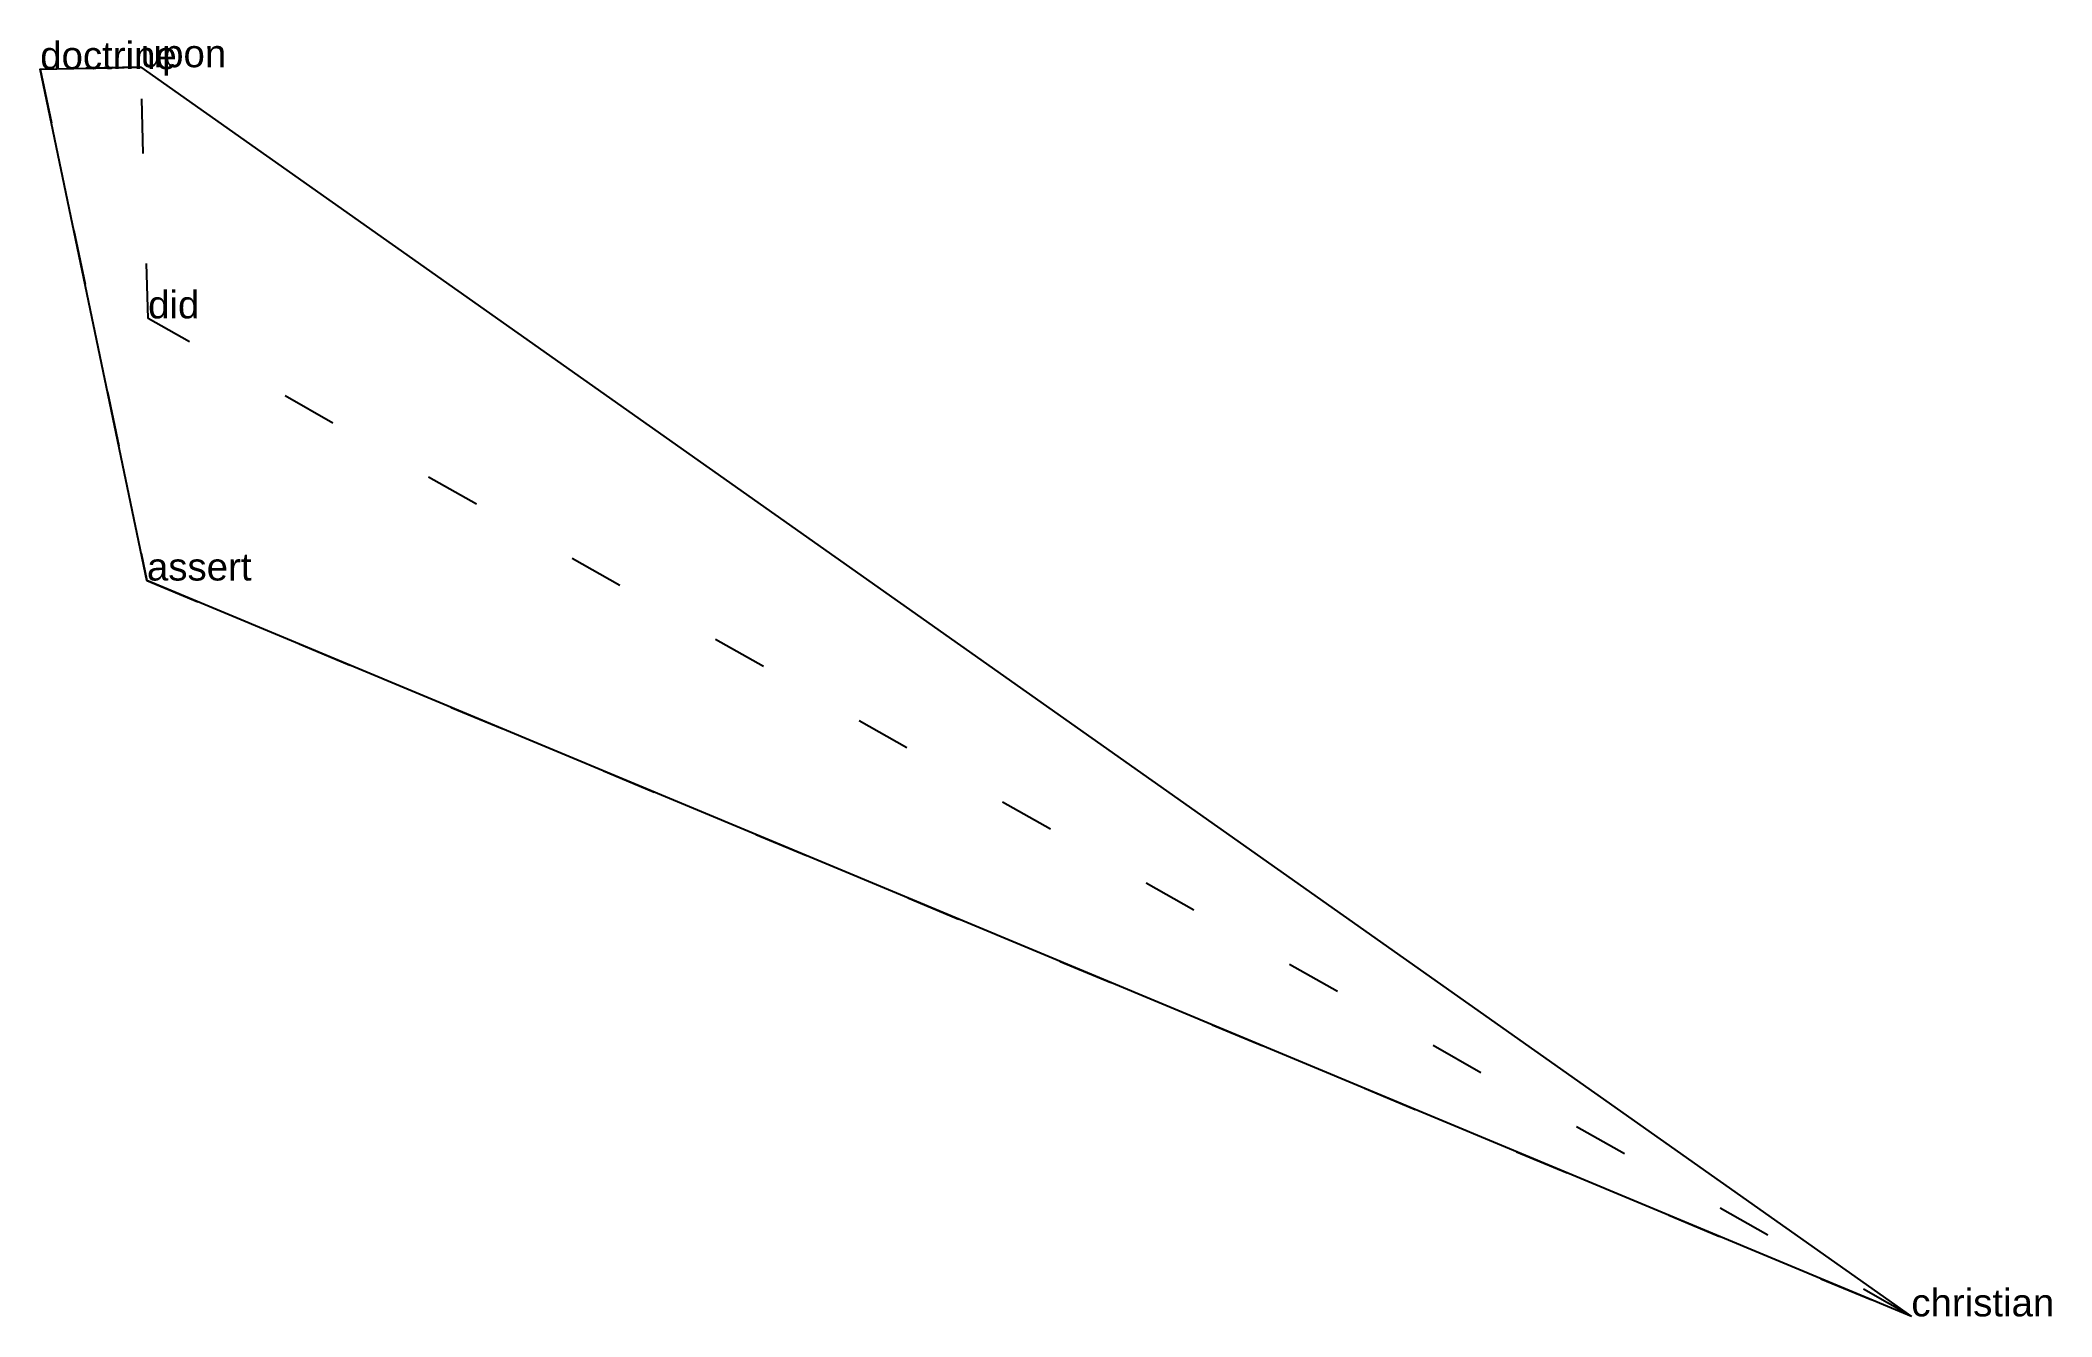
# Model space of a CAD drawing. Extents: x -0.52 to 3.14, y -1.5 to 0.83.
import ezdxf

# ---------------------------------------------------------------- set-up
doc = ezdxf.new("R2010")
doc.units = 0
doc.linetypes.add('DOT', pattern=[0.2, 0, -0.2])
doc.layers.add('TEXT', color=1, linetype='CONTINUOUS')
doc.styles.get("Standard").update_dxf_attribs({"font": 'arial.ttf'})

msp = doc.modelspace()

# ---------------------------------------------------------------- linework, layer by layer
at = {"layer": 'INTERNAL', "linetype": 'DOT'}
msp.add_polyline3d([(-0.3297, -0.1577, 0), (2.8804, -1.4968, 0), (-0.3276, 0.3193, 0), (-0.3409, 0.7764, 0), (-0.5239, 0.7729, 0), (-0.3297, -0.1577, 0)], close=True, dxfattribs=at)
at = {"layer": 'OUTLINE', "linetype": 'CONTINUOUS'}
msp.add_polyline3d([(2.8804, -1.4968, 0), (-0.3297, -0.1577, 0), (-0.5239, 0.7729, 0), (-0.3409, 0.7764, 0), (2.8804, -1.4968, 0)], close=True, dxfattribs=at)

# ---------------------------------------------------------------- texts
at = {"layer": 'TEXT'}
for s, p in [('doctrine', (-0.5239, 0.7729)), ('upon', (-0.3409, 0.7764)), ('did', (-0.3276, 0.3193)), ('assert', (-0.3297, -0.1577)), ('christian', (2.8804, -1.4968))]:
    msp.add_text(s, height=0.05, dxfattribs=at).set_placement(p)

doc.saveas('drawing.dxf')
